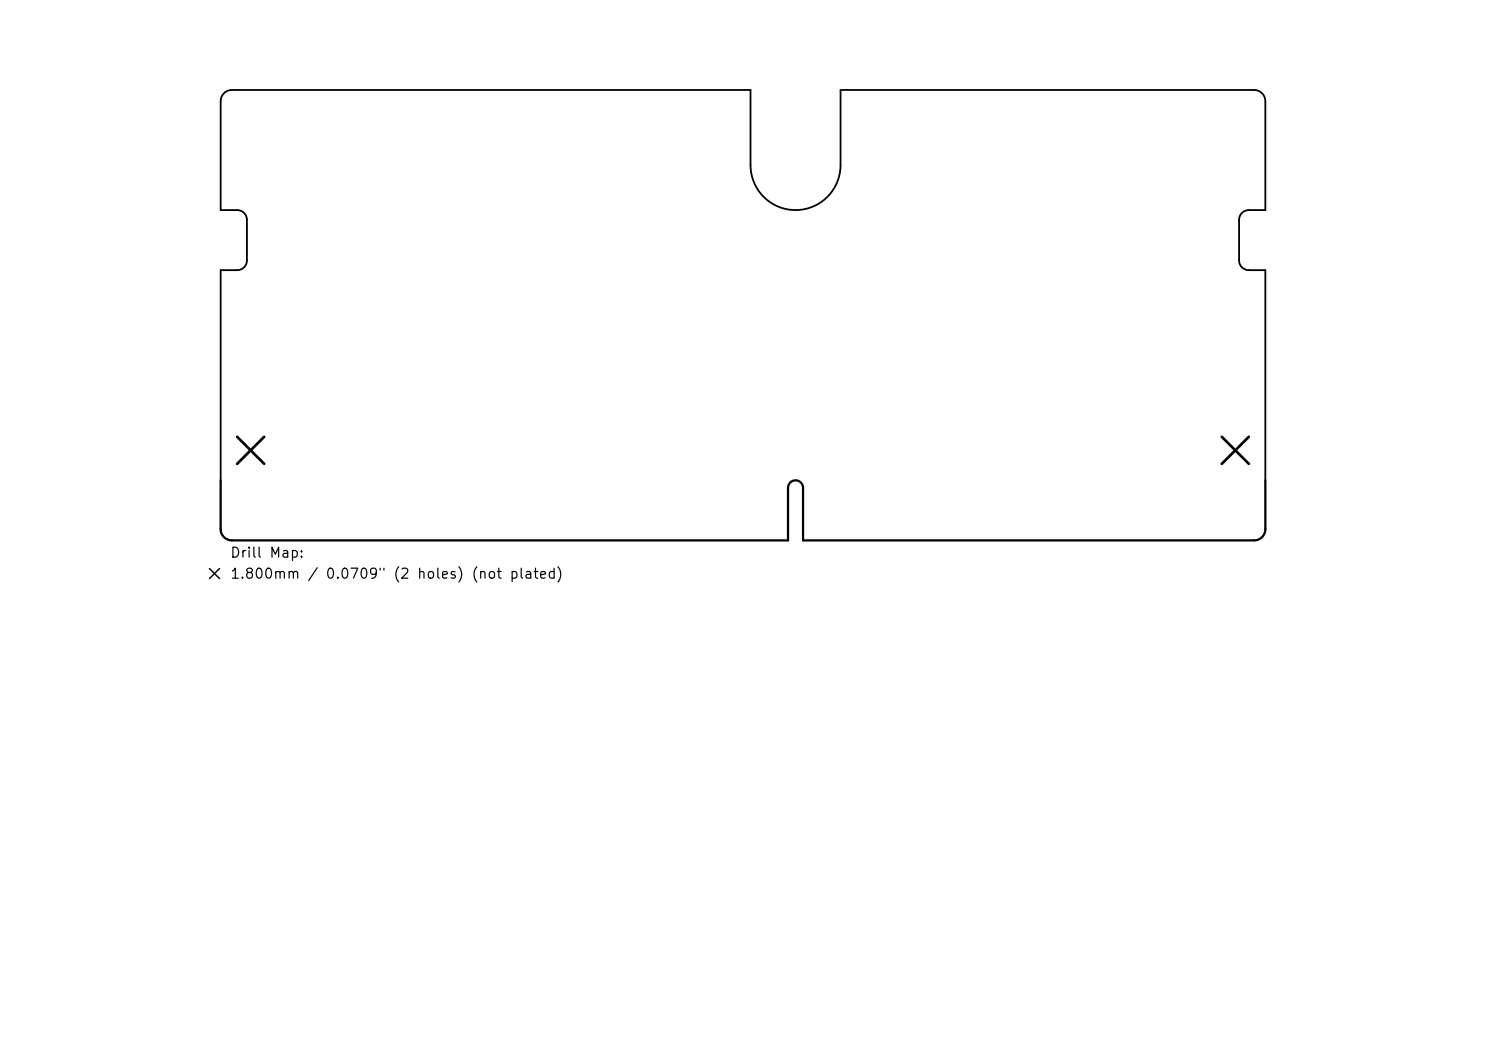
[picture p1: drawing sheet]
<svg xmlns="http://www.w3.org/2000/svg" width="297mm" height="210mm" viewBox="0 0 297 210" stroke-linecap="round" stroke-linejoin="round" font-family="sans-serif">
<defs><g id="words">
<g font-size="2">
<text x="45.9" y="111.9">Drill Map:</text>
<text x="45.9" y="116.1">1.800mm / 0.0709&quot; (2 holes) (not plated)</text>
</g>
</g></defs>
<path d="M44.1 96v-42h3.3a1.95 1.95 0 0 0 2-2v-8.1a1.95 1.95 0 0 0-2-1.9h-3.3v-21.8a2.25 2.25 0 0 1 2.3-2.2h103.6v15a9 9 0 0 0 9 9 9 9 0 0 0 9-9v-15h82.7a2.25 2.25 0 0 1 2.2 2.2v21.8h-3.3a1.95 1.95 0 0 0-1.9 1.9v8.1a1.95 1.95 0 0 0 1.9 2h3.3v42" fill="none" stroke="#000" stroke-width=".36"/>
<path d="M44.1 96v9.7a2.25 2.25 0 0 0 2.3 2.3h111.1v-10.5a1.5 1.5 0 0 1 1.5-1.5 1.5 1.5 0 0 1 1.5 1.5v10.5h90.2a2.25 2.25 0 0 0 2.2-2.3v-9.7" fill="none" stroke="#000" stroke-width=".45"/>
<path d="M47.4 87.3l5.4 5.4M52.8 87.3l-5.4 5.4M244.2 87.3l5.4 5.4M249.6 87.3l-5.4 5.4" fill="none" stroke="#000" stroke-width=".54"/>
<path d="M41.9 113.6l2 2M43.9 113.6l-2 2" fill="none" stroke="#000" stroke-width=".3"/>
<use href="#words"/>
</svg>
